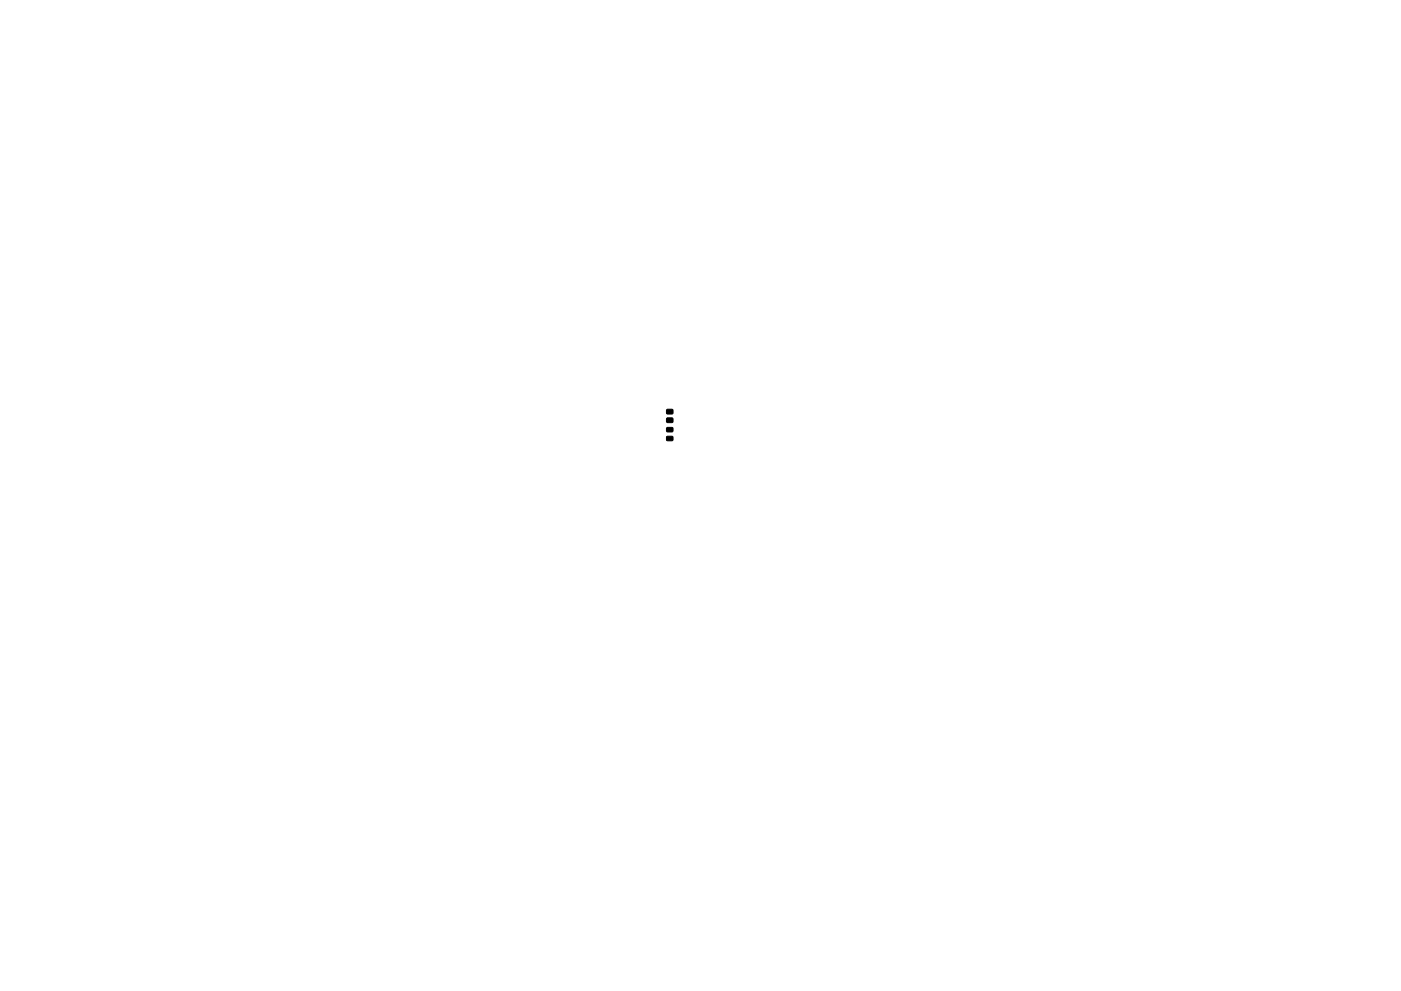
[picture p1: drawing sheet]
<svg xmlns="http://www.w3.org/2000/svg" width="297mm" height="210mm" viewBox="0 0 297 210" stroke-linecap="round" stroke-linejoin="round" font-family="sans-serif">
<path d="M141.4 92.6h1.1l.2 .2v.6l-.2 .1h-1l-.2-.2zM141.4 90.7h1.1l.2 .2v.6l-.2 .1h-1l-.2-.2zM141.4 86.9l1.1-.1 .2 .3v.6l-.2 .1h-1l-.2-.2zM141.4 88.7h1.1l.2 .2v.6l-.2 .2h-1l-.2-.3z" fill="#000" stroke="#000" stroke-width=".21"/>
</svg>
